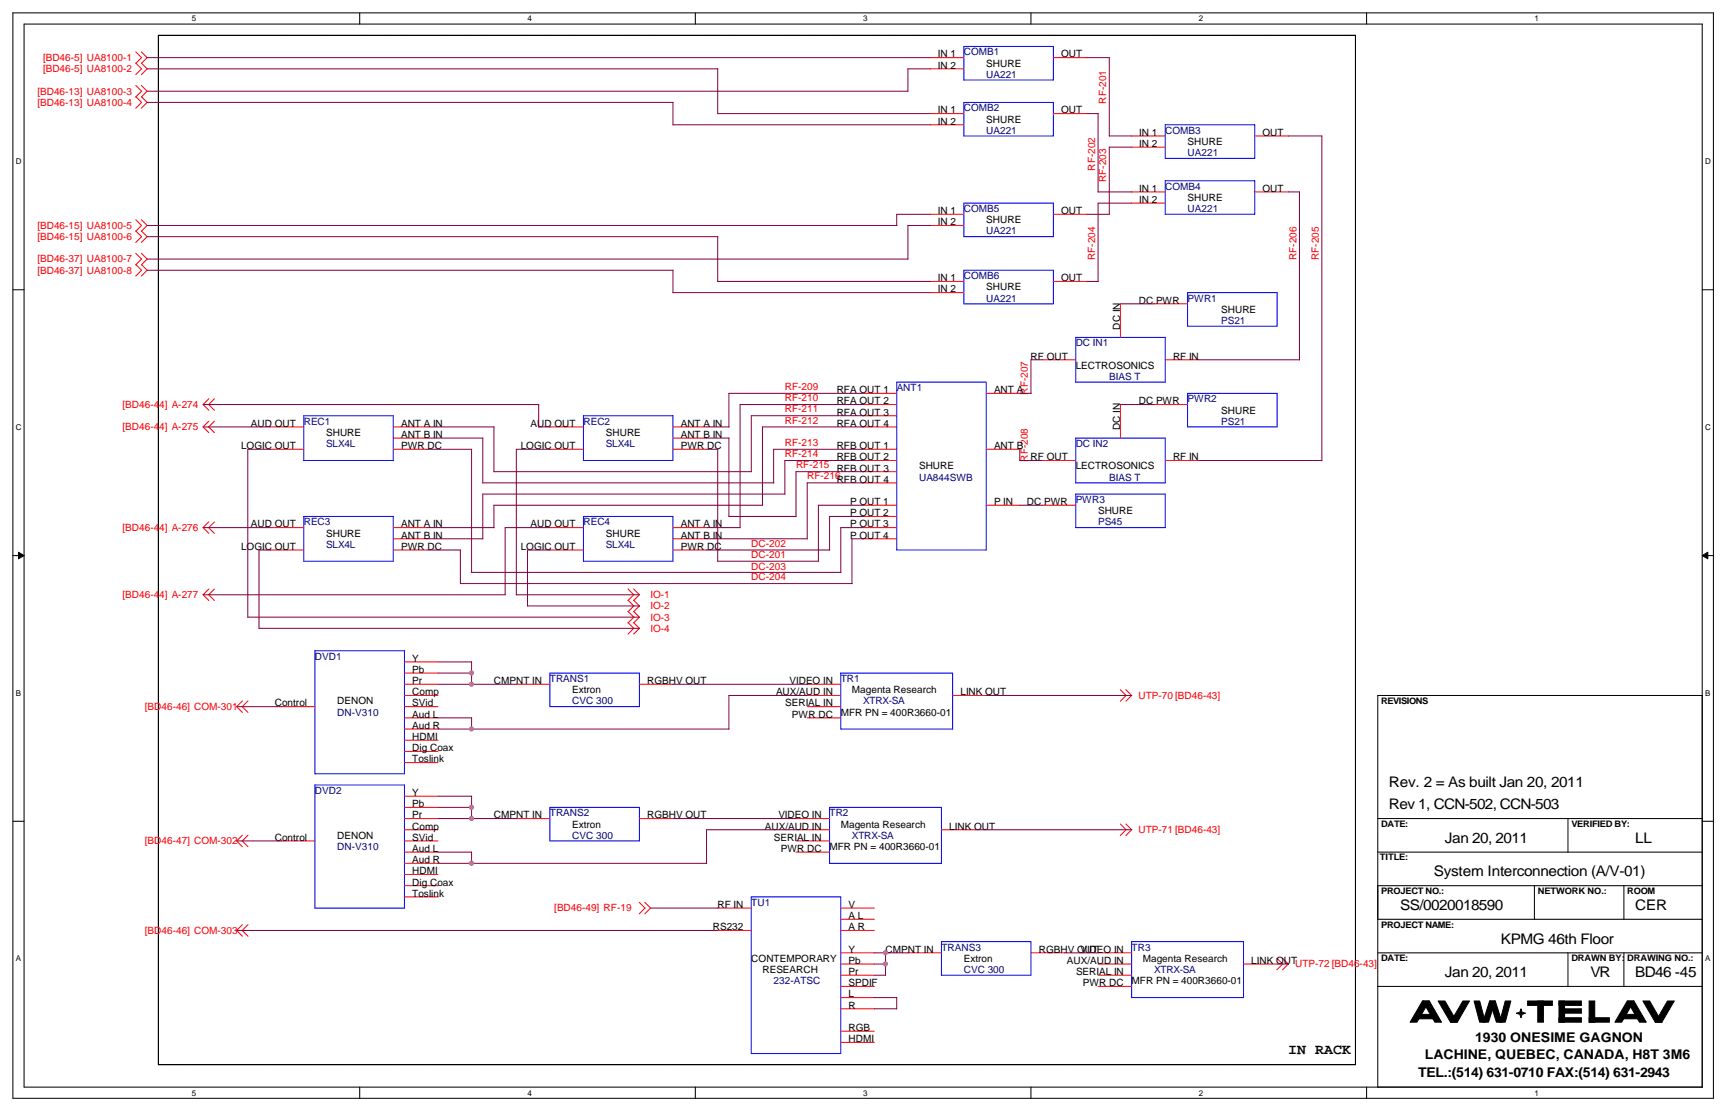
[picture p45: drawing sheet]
<svg xmlns="http://www.w3.org/2000/svg" width="864mm" height="559mm" viewBox="0 0 864 559" stroke-linecap="round" stroke-linejoin="round" font-family="sans-serif">
<defs><g id="words">
<g font-size="7.3">
<text x="694" y="393">Rev. 2 = As built Jan 20, 2011</text>
<text x="694" y="404">Rev 1, CCN-502, CCN-503</text>
<text x="722" y="421">Jan 20, 2011</text>
<text x="817" y="421">LL</text>
<text x="716" y="438">System Interconnection (A/V-01)</text>
<text x="699" y="454">SS/0020018590</text>
<text x="817" y="454">CER</text>
<text x="750" y="471">KPMG 46th Floor</text>
<text x="722" y="488">Jan 20, 2011</text>
<text x="794" y="488">VR</text>
<text x="817" y="488">BD46 -45</text>
<text x="643" y="527">IN RACK</text>
</g>
<g font-size="6.7">
<text x="737" y="520">1930 ONESIME GAGNON</text>
<text x="712" y="529">LACHINE, QUEBEC, CANADA, H8T 3M6</text>
<text x="708" y="538">TEL.:(514) 631-0710 FAX:(514) 631-2943</text>
</g>
<g font-size="5">
<text x="468" y="29">IN 1</text>
<text x="530" y="29">OUT</text>
<text x="468" y="34">IN 2</text>
<text x="493" y="33">SHURE</text>
<text x="468" y="57">IN 1</text>
<text x="530" y="57">OUT</text>
<text x="468" y="62">IN 2</text>
<text x="493" y="61">SHURE</text>
<text x="569" y="68">IN 1</text>
<text x="631" y="68">OUT</text>
<text x="569" y="73">IN 2</text>
<text x="593" y="72">SHURE</text>
<text x="569" y="96">IN 1</text>
<text x="631" y="96">OUT</text>
<text x="569" y="101">IN 2</text>
<text x="593" y="100">SHURE</text>
<text x="468" y="107">IN 1</text>
<text x="530" y="107">OUT</text>
<text x="468" y="113">IN 2</text>
<text x="493" y="112">SHURE</text>
<text x="468" y="140">IN 1</text>
<text x="530" y="140">OUT</text>
<text x="468" y="146">IN 2</text>
<text x="493" y="145">SHURE</text>
<text x="569" y="152">DC PWR</text>
<text x="610" y="156">SHURE</text>
<text x="560" y="165" transform="rotate(-90 560 165)">DC IN</text>
<text x="515" y="180">RF OUT</text>
<text x="586" y="180">RF IN</text>
<text x="537" y="184">LECTROSONICS</text>
<text x="418" y="196">RFA OUT 1</text>
<text x="496" y="196">ANT A</text>
<text x="418" y="202">RFA OUT 2</text>
<text x="569" y="202">DC PWR</text>
<text x="418" y="208">RFA OUT 3</text>
<text x="610" y="207">SHURE</text>
<text x="125" y="213">AUD OUT</text>
<text x="200" y="213">ANT A IN</text>
<text x="265" y="213">AUD OUT</text>
<text x="340" y="213">ANT A IN</text>
<text x="418" y="213">RFA OUT 4</text>
<text x="560" y="215" transform="rotate(-90 560 215)">DC IN</text>
<text x="163" y="218">SHURE</text>
<text x="200" y="219">ANT B IN</text>
<text x="303" y="218">SHURE</text>
<text x="340" y="219">ANT B IN</text>
<text x="120" y="224">LOGIC OUT</text>
<text x="200" y="224">PWR DC</text>
<text x="260" y="224">LOGIC OUT</text>
<text x="340" y="224">PWR DC</text>
<text x="418" y="224">RFB OUT 1</text>
<text x="496" y="224">ANT B</text>
<text x="418" y="230">RFB OUT 2</text>
<text x="515" y="230">RF OUT</text>
<text x="586" y="230">RF IN</text>
<text x="418" y="235">RFB OUT 3</text>
<text x="459" y="234">SHURE</text>
<text x="537" y="234">LECTROSONICS</text>
<text x="418" y="241">RFB OUT 4</text>
<text x="425" y="252">P OUT 1</text>
<text x="425" y="258">P OUT 2</text>
<text x="496" y="252">P IN</text>
<text x="513" y="252">DC PWR</text>
<text x="548" y="257">SHURE</text>
<text x="125" y="263">AUD OUT</text>
<text x="200" y="263">ANT A IN</text>
<text x="265" y="263">AUD OUT</text>
<text x="340" y="263">ANT A IN</text>
<text x="425" y="263">P OUT 3</text>
<text x="163" y="268">SHURE</text>
<text x="200" y="269">ANT B IN</text>
<text x="303" y="268">SHURE</text>
<text x="340" y="269">ANT B IN</text>
<text x="425" y="269">P OUT 4</text>
<text x="120" y="275">LOGIC OUT</text>
<text x="200" y="275">PWR DC</text>
<text x="260" y="275">LOGIC OUT</text>
<text x="340" y="275">PWR DC</text>
<text x="206" y="330">Y</text>
<text x="206" y="336">Pb</text>
<text x="206" y="342">Pr</text>
<text x="247" y="342">CMPNT IN</text>
<text x="323" y="342">RGBHV OUT</text>
<text x="394" y="342">VIDEO IN</text>
<text x="206" y="347">Comp</text>
<text x="286" y="346">Extron</text>
<text x="388" y="347">AUX/AUD IN</text>
<text x="426" y="346">Magenta Research</text>
<text x="480" y="347">LINK OUT</text>
<text x="137" y="353">Control</text>
<text x="168" y="352">DENON</text>
<text x="206" y="353">SVid</text>
<text x="392" y="353">SERIAL IN</text>
<text x="206" y="358">Aud L</text>
<text x="396" y="358">PWR DC</text>
<text x="420" y="357">MFR PN = 400R3660-01</text>
<text x="206" y="364">Aud R</text>
<text x="206" y="370">HDMI</text>
<text x="206" y="375">Dig Coax</text>
<text x="206" y="381">Toslink</text>
<text x="206" y="398">Y</text>
<text x="206" y="403">Pb</text>
<text x="206" y="409">Pr</text>
<text x="247" y="409">CMPNT IN</text>
<text x="286" y="413">Extron</text>
<text x="323" y="409">RGBHV OUT</text>
<text x="389" y="409">VIDEO IN</text>
<text x="420" y="413">Magenta Research</text>
<text x="137" y="420">Control</text>
<text x="168" y="419">DENON</text>
<text x="206" y="414">Comp</text>
<text x="206" y="420">SVid</text>
<text x="382" y="414">AUX/AUD IN</text>
<text x="387" y="420">SERIAL IN</text>
<text x="474" y="414">LINK OUT</text>
<text x="206" y="425">Aud L</text>
<text x="390" y="425">PWR DC</text>
<text x="414" y="424">MFR PN = 400R3660-01</text>
<text x="206" y="431">Aud R</text>
<text x="206" y="437">HDMI</text>
<text x="206" y="442">Dig Coax</text>
<text x="206" y="448">Toslink</text>
<text x="358" y="453">RF IN</text>
<text x="424" y="453">V</text>
<text x="424" y="459">A L</text>
<text x="356" y="465">RS232</text>
<text x="424" y="465">A R</text>
<text x="424" y="476">Y</text>
<text x="442" y="476">CMPNT IN</text>
<text x="519" y="476">RGBHV OVUT</text>
<text x="543" y="476">IDEO IN</text>
<text x="375" y="480">CONTEMPORARY</text>
<text x="381" y="486">RESEARCH</text>
<text x="424" y="481">Pb</text>
<text x="481" y="480">Extron</text>
<text x="533" y="481">AUX/AUD IN</text>
<text x="571" y="480">Magenta Research</text>
<text x="625" y="481">LINK OUT</text>
<text x="424" y="487">Pr</text>
<text x="537" y="487">SERIAL IN</text>
<text x="565" y="491">MFR PN = 400R3660-01</text>
<text x="424" y="493">SPDIF</text>
<text x="541" y="493">PWR DC</text>
<text x="424" y="498">L</text>
<text x="424" y="504">R</text>
<text x="424" y="515">RGB</text>
<text x="424" y="520">HDMI</text>
</g>
<g font-size="5" fill="#000080">
<text x="481" y="28">COMB1</text>
<text x="493" y="39">UA221</text>
<text x="481" y="56">COMB2</text>
<text x="493" y="67">UA221</text>
<text x="582" y="67">COMB3</text>
<text x="593" y="78">UA221</text>
<text x="582" y="95">COMB4</text>
<text x="481" y="106">COMB5</text>
<text x="593" y="106">UA221</text>
<text x="493" y="117">UA221</text>
<text x="481" y="139">COMB6</text>
<text x="493" y="151">UA221</text>
<text x="593" y="151">PWR1</text>
<text x="610" y="162">PS21</text>
<text x="537" y="173">DC IN1</text>
<text x="554" y="190">BIAS T</text>
<text x="448" y="195">ANT1</text>
<text x="593" y="201">PWR2</text>
<text x="152" y="212">REC1</text>
<text x="291" y="212">REC2</text>
<text x="610" y="212">PS21</text>
<text x="163" y="223">SLX4L</text>
<text x="303" y="223">SLX4L</text>
<text x="537" y="223">DC IN2</text>
<text x="459" y="240">UA844SWB</text>
<text x="554" y="240">BIAS T</text>
<text x="537" y="251">PWR3</text>
<text x="152" y="262">REC3</text>
<text x="291" y="262">REC4</text>
<text x="548" y="262">PS45</text>
<text x="163" y="274">SLX4L</text>
<text x="303" y="274">SLX4L</text>
<text x="157" y="329">DVD1</text>
<text x="275" y="341">TRANS1</text>
<text x="420" y="341">TR1</text>
<text x="286" y="352">CVC 300</text>
<text x="431" y="352">XTRX-SA</text>
<text x="168" y="357">DN-V310</text>
<text x="157" y="396">DVD2</text>
<text x="275" y="408">TRANS2</text>
<text x="414" y="408">TR2</text>
<text x="286" y="419">CVC 300</text>
<text x="426" y="419">XTRX-SA</text>
<text x="168" y="424">DN-V310</text>
<text x="375" y="452">TU1</text>
<text x="470" y="475">TRANS3</text>
<text x="565" y="475">TR3</text>
<text x="481" y="486">CVC 300</text>
<text x="576" y="486">XTRX-SA</text>
<text x="386" y="491">232-ATSC</text>
</g>
<g font-size="5" fill="#f00">
<text x="22" y="30">[BD46-5] UA8100-1</text>
<text x="22" y="36">[BD46-5] UA8100-2</text>
<text x="19" y="47">[BD46-13] UA8100-3</text>
<text x="19" y="53">[BD46-13] UA8100-4</text>
<text x="553" y="52" transform="rotate(-90 553 52)">RF-201</text>
<text x="547" y="85" transform="rotate(-90 547 85)">RF-202</text>
<text x="553" y="91" transform="rotate(-90 553 91)">RF-203</text>
<text x="19" y="120">[BD46-15] UA8100-6</text>
<text x="19" y="114">[BD46-15] UA8100-5</text>
<text x="19" y="131">[BD46-37] UA8100-7</text>
<text x="547" y="130" transform="rotate(-90 547 130)">RF-204</text>
<text x="648" y="130" transform="rotate(-90 648 130)">RF-206</text>
<text x="659" y="130" transform="rotate(-90 659 130)">RF-205</text>
<text x="19" y="137">[BD46-37] UA8100-8</text>
<text x="392" y="195">RF-209</text>
<text x="513" y="197" transform="rotate(-90 513 197)">RF-207</text>
<text x="61" y="204">[BD46-44] A-274</text>
<text x="392" y="200">RF-210</text>
<text x="392" y="206">RF-211</text>
<text x="61" y="215">[BD46-44] A-275</text>
<text x="392" y="211">RF-212</text>
<text x="392" y="223">RF-213</text>
<text x="392" y="228">RF-214</text>
<text x="398" y="234">RF-215</text>
<text x="513" y="231" transform="rotate(-90 513 231)">RF-208</text>
<text x="403" y="239">RF-216</text>
<text x="61" y="265">[BD46-44] A-276</text>
<text x="375" y="273">DC-202</text>
<text x="375" y="279">DC-201</text>
<text x="375" y="285">DC-203</text>
<text x="375" y="290">DC-204</text>
<text x="61" y="299">[BD46-44] A-277</text>
<text x="325" y="299">IO-1</text>
<text x="325" y="304">IO-2</text>
<text x="325" y="310">IO-3</text>
<text x="325" y="315">IO-4</text>
<text x="569" y="349">UTP-70 [BD46-43]</text>
<text x="72" y="355">[BD46-46] COM-301</text>
<text x="569" y="416">UTP-71 [BD46-43]</text>
<text x="72" y="422">[BD46-47] COM-302</text>
<text x="277" y="455">[BD46-49] RF-19</text>
<text x="72" y="466">[BD46-46] COM-303</text>
<text x="647" y="483">UTP-72 [BD46-43]</text>
</g>
<g font-size="4.5">
<text x="690" y="351">REVISIONS</text>
<text x="690" y="413">DATE:</text>
<text x="785" y="413">VERIFIED BY:</text>
<text x="689" y="430">TITLE:</text>
<text x="690" y="446">PROJECT NO.:</text>
<text x="768" y="446">NETWORK NO.:</text>
<text x="813" y="446">ROOM</text>
<text x="690" y="463">PROJECT NAME:</text>
<text x="690" y="480">DATE:</text>
<text x="785" y="480">DRAWN BY:</text>
<text x="813" y="480">DRAWING NO.:</text>
</g>
<g font-size="4">
<text x="96" y="11">5</text>
<text x="263" y="11">4</text>
<text x="431" y="11">3</text>
<text x="599" y="11">2</text>
<text x="766" y="11">1</text>
<text x="8" y="82">D</text>
<text x="852" y="82">D</text>
<text x="8" y="215">C</text>
<text x="852" y="215">C</text>
<text x="8" y="347">B</text>
<text x="852" y="347">B</text>
<text x="8" y="480">A</text>
<text x="852" y="480">A</text>
<text x="96" y="547">5</text>
<text x="263" y="547">4</text>
<text x="431" y="547">3</text>
<text x="599" y="547">2</text>
<text x="766" y="547">1</text>
</g>
</g></defs>
<path d="M6 6h850v542h-850zM12 12h838v531h-838z" fill="none" stroke="#000" stroke-width=".51"/>
<g fill="#fff">
<path d="M96 7h2v5h-2z"/>
<path d="M96 543h2v5h-2z"/>
</g>
<path d="M180 6v6M180 543v5" fill="none" stroke="#000" stroke-width=".51"/>
<g fill="#fff">
<path d="M263 7h3v5h-3z"/>
<path d="M263 543h3v5h-3z"/>
</g>
<path d="M347 6v6M347 543v5" fill="none" stroke="#000" stroke-width=".51"/>
<g fill="#fff">
<path d="M431 7h2v5h-2z"/>
<path d="M431 543h2v5h-2z"/>
</g>
<path d="M515 6v6M515 543v5" fill="none" stroke="#000" stroke-width=".51"/>
<g fill="#fff">
<path d="M599 7h2v5h-2z"/>
<path d="M599 543h2v5h-2z"/>
</g>
<path d="M683 6v6M683 543v5" fill="none" stroke="#000" stroke-width=".51"/>
<g fill="#fff">
<path d="M766 7h3v5h-3z"/>
<path d="M766 543h3v5h-3z"/>
<path d="M8 78h3v5h-3z"/>
<path d="M852 78h3v5h-3z"/>
<path d="M8 211h3v4h-3z"/>
<path d="M852 211h3v4h-3z"/>
</g>
<path d="M6 145h6M850 145h6" fill="none" stroke="#000" stroke-width=".51"/>
<g fill="#fff">
<path d="M8 344h2v4h-2z"/>
<path d="M852 344h2v4h-2z"/>
</g>
<path d="M6 277h6M850 277h6" fill="none" stroke="#000" stroke-width=".51"/>
<g fill="#000" stroke="#000" stroke-width=".5">
<path d="M9 276l3 1-3 2z" fill-rule="evenodd"/>
<path d="M850 277l3-1v3z" fill-rule="evenodd"/>
</g>
<g fill="#fff">
<path d="M8 476h2v5h-2z"/>
<path d="M852 476h2v5h-2z"/>
</g>
<g fill="none" stroke="#000" stroke-width=".51">
<path d="M850 347v196h-162v-196h162M6 410h6M688 409h162M783 409v17M850 410h6M688 426h162M688 459h162M688 442h162M766 442v17M811 442v17M688 476h162M783 476v17"/>
<path d="M811 476v17M688 493h162"/>
</g>
<path d="M79 18h598M677 18v514M79 532v-514M677 532h-598" fill="none" stroke="#000" stroke-width=".5" stroke-dasharray=".3 .2 .1 .2"/>
<g fill="#000" stroke="#000" stroke-width=".51">
<path d="M718 500h4l6 10h-4z" fill-rule="evenodd"/>
<path d="M731 500h3l-6 10h-4z" fill-rule="evenodd"/>
<path d="M736 500h3l3 10h-3z" fill-rule="evenodd"/>
<path d="M744 500h3l3 10h-3z" fill-rule="evenodd"/>
<path d="M744 500h3l-4 10h-2z" fill-rule="evenodd"/>
<path d="M752 500h3l-3 10h-3z" fill-rule="evenodd"/>
<path d="M821 500h3l6 10h-3z" fill-rule="evenodd"/>
<path d="M833 500h3l-6 10h-3z" fill-rule="evenodd"/>
<path d="M711 500h3l-6 10h-4z" fill-rule="evenodd"/>
<path d="M708 507h8v2h-8z" fill-rule="evenodd"/>
<path d="M711 500h3l6 10h-3z" fill-rule="evenodd"/>
<path d="M757 506l2-1 1-1v1l2 1-2 1v1l-1-1z" fill-rule="evenodd"/>
<path d="M763 500h12v2h-12z" fill-rule="evenodd"/>
<path d="M768 500h3v10h-3z" fill-rule="evenodd"/>
<path d="M779 508h11v2h-11z" fill-rule="evenodd"/>
<path d="M779 500h2v10h-2z" fill-rule="evenodd"/>
<path d="M779 500h11v2h-11z" fill-rule="evenodd"/>
<path d="M779 504h11v2h-11z" fill-rule="evenodd"/>
<path d="M794 500h3v10h-3z" fill-rule="evenodd"/>
<path d="M794 508h10v2h-10z" fill-rule="evenodd"/>
<path d="M813 500h3l-6 10h-3z" fill-rule="evenodd"/>
<path d="M810 507h8v2h-8z" fill-rule="evenodd"/>
<path d="M813 500h3l6 10h-3z" fill-rule="evenodd"/>
</g>
<g fill="none" stroke="#f00" stroke-width=".51">
<path d="M68 26l3 3-3 3M68 31l3 3-3 3M71 26l2 3-2 3M71 31l2 3-2 3M465 29h16M465 34h16M526 29h17M68 43l3 3-3 2M68 48l3 3-3 3M71 43l2 3-2 2M71 48l2 3-2 3M465 57h16"/>
<path d="M526 57h17M465 62h16M565 68h17M565 73h17M627 68h16M565 96h17M627 96h16M68 110l3 3-3 2 3 3-3 3M71 110l2 3-2 2 2 3-2 3M465 107h16M465 113h16M526 107h17"/>
<path d="M565 101h17M68 132l3 3-3 3M68 126l3 3-3 3M71 132l2 3-2 3M71 126l2 3-2 3M465 141h16M465 146h16M526 141h17M560 152v16M576 152h17M521 180h16M582 180h17"/>
<path d="M104 199l-3 3 3 3M107 199l-3 3 3 3M431 196h17M493 196h16M104 210l-3 3 3 3M107 210l-3 3 3 3M135 213h17M196 213h17M196 219h17M275 213h16M336 213h17M336 219h17"/>
<path d="M431 202h17M431 213h17M431 208h17M560 202v17M576 202h17M135 224h17M196 224h17M275 224h16M336 224h17M431 224h17M431 230h17M431 236h17"/>
<path d="M493 224h16M521 230h16M582 230h17M431 252h17M431 241h17M431 258h17M493 252h16M521 252h16M104 261l-3 2 3 3M107 261l-3 2 3 3M135 263h17M135 275h17"/>
<path d="M196 263h17M196 269h17M196 275h17M275 263h16M275 275h16M336 263h17M336 269h17M336 275h17M431 263h17M431 269h17M104 294l-3 3 3 3M107 294l-3 3 3 3"/>
<path d="M314 294l3 3-3 3 3 3-3 2 3 3-3 3M316 294l3 3-3 3 3 3-3 2 3 3-3 3M314 311l3 3-3 3M316 311l3 3-3 3M202 331h17M202 336h17M121 350l-3 3 3 3M124 350l-3 3 3 3M141 353h16M202 358h17M202 342h17M202 347h17"/>
<path d="M202 353h17M258 342h17M319 342h17M403 358h17M403 342h17M403 347h17M403 353h17M476 347h17M560 344l2 3-2 3M562 344l3 3-3 3M202 364h17M202 370h17"/>
<path d="M202 375h17M202 398h17M202 381h17M121 417l-3 3 3 3M124 417l-3 3 3 3M141 420h16M202 403h17M202 409h17M202 414h17M202 420h17M258 409h17M319 409h17"/>
<path d="M398 409h16M398 414h16M398 420h16M470 414h17M560 411l2 3-2 3M562 411l3 3-3 3M202 426h17M202 431h17M202 437h17M398 426h16M202 442h17M202 448h17"/>
<path d="M319 451l3 2-3 3M322 451l3 2-3 3M358 453h17M420 453h17M420 459h17M121 462l-3 3 3 3M124 462l-3 3 3 3M358 465h17M420 465h17M420 476h17M453 476h17M515 476h17"/>
<path d="M548 476h17M638 479l3 2-3 3M641 479l2 2-2 3M420 481h17M420 487h17M420 493h17M420 498h17M548 481h17M548 487h17M548 493h17M621 481h17M420 504h17"/>
<path d="M420 515h17M420 521h17"/>
</g>
<g fill="none" stroke="#00f" stroke-width=".51">
<path d="M481 23h45v17h-45zM481 51h45v17h-45zM582 62h45v17h-45zM582 90h45v17h-45zM481 101h45v17h-45zM481 135h45v17h-45zM593 146h45v17h-45zM537 168h45v23h-45zM448 191h45v84h-45zM593 196h45v17h-45zM152 208h44v22h-44zM291 208h45v22h-45z"/>
<path d="M537 219h45v22h-45zM152 258h44v22h-44zM291 258h45v22h-45zM537 247h45v16h-45zM157 325h45v61h-45zM275 336h44v17h-44zM420 336h56v28h-56zM157 392h45v61h-45zM275 403h44v17h-44zM414 403h56v28h-56zM375 448h45v78h-45zM470 470h45v17h-45z"/>
<path d="M565 470h56v28h-56z"/>
</g>
<g fill="none" stroke="#800040" stroke-width=".51">
<path d="M73 34h286M73 29h392M358 34v23h107M465 34h-12v12M543 29h11M554 29v39h11M73 46h381M73 51h263v11h129M543 57h6M548 57v39M565 73h-11v34M643 68h17"/>
<path d="M660 68v162M548 96h17M643 96h6M649 96v84M73 113h375M73 118h286M358 118v23h107M465 113h-12v16M465 107h-17v6M543 107h11M565 101h-17v40M73 135h263v11h129"/>
<path d="M73 129h381M543 141h6M560 152h16M521 180h-6v17M599 180h50M431 196h-67v17M509 196h6M101 202h168M101 213h34M213 213h34v23h128M213 219h28v22h146M269 202v11h6"/>
<path d="M353 213h11M353 219h11M364 219v39M431 202h-61v62M431 213h-50v39M431 208h-56v28M560 202h16M135 224h-11v84h195M213 224h23v62M275 224h-17v73h61M353 224h6M358 224v56"/>
<path d="M431 230h-39v17h-151v22M431 236h-33v22M431 224h-45v17M509 224v6h12M599 230h61M364 258h34M381 252h-134v12M431 258h-17v17M431 241h-28v28M431 252h-22v28M509 252h12M101 263h34"/>
<path d="M135 275h-6v39h190M213 269h28M213 263h34M213 275h17v17M275 263h-23v34h-151M275 275h-12v28h56M353 269h50M353 263h17M353 275h61M431 269h-5v23M431 263h-11v23M230 291h196"/>
<path d="M236 286h184M358 280h51M219 331h17v11M219 336h17M118 353h23M219 358h17v6M219 342h39M336 342h67M403 347h-39v17M493 347h72M219 364h145M219 398h17v11"/>
<path d="M118 420h23M219 409h39M219 403h17M336 409h62M398 414h-45v17M487 414h78M219 426h17M219 431h134M236 425v6M325 453h34M118 465h241M437 476h16"/>
<path d="M442 476v11M532 476h17M437 481h5M437 487h5M437 498h11M448 498v6h-11M638 481h6"/>
</g>
<g fill="#f0f" stroke="#f0f" stroke-width=".51">
<circle cx="235" cy="336" r="1.1"/>
<circle cx="235" cy="342" r="1.1"/>
<circle cx="235" cy="364" r="1.1"/>
<circle cx="235" cy="403" r="1.1"/>
<circle cx="235" cy="409" r="1.1"/>
<circle cx="235" cy="431" r="1.1"/>
<circle cx="442" cy="476" r="1.1"/>
<circle cx="442" cy="481" r="1.1"/>
</g>
<use href="#words"/>
</svg>
